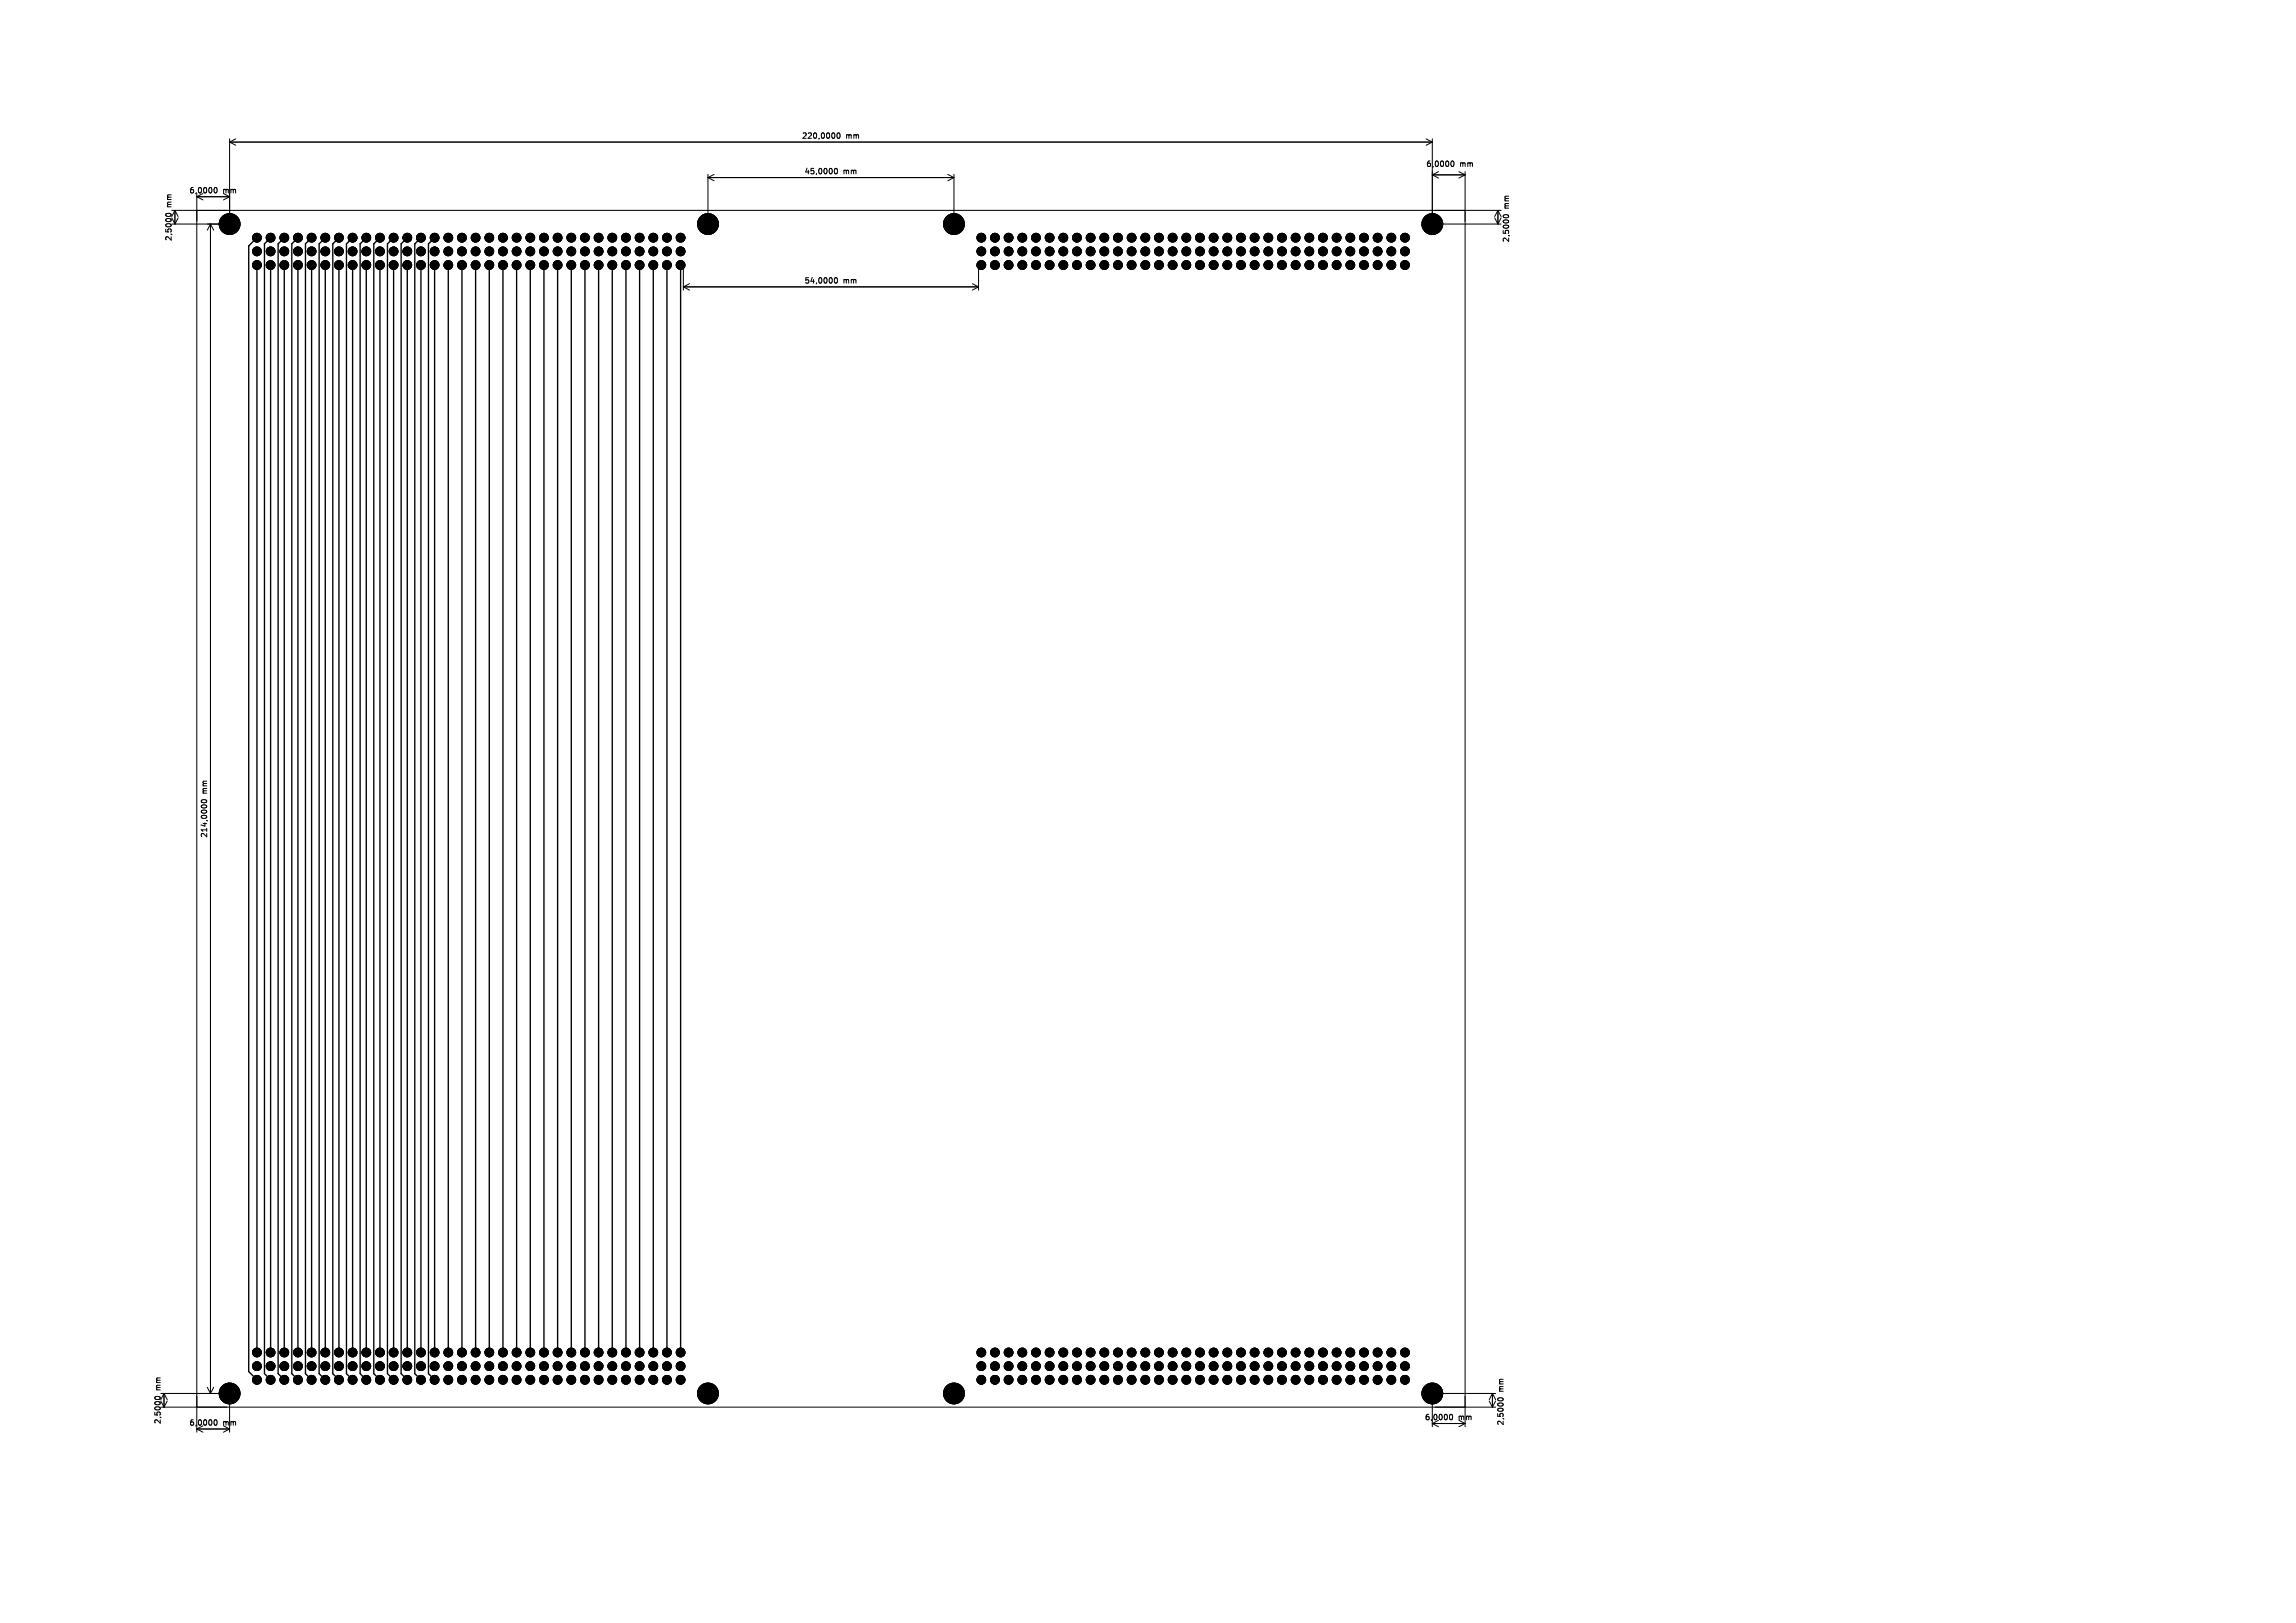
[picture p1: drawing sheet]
<svg xmlns="http://www.w3.org/2000/svg" width="420mm" height="297mm" viewBox="0 0 420 297" stroke-linecap="round" stroke-linejoin="round" font-family="sans-serif">
<defs><g id="words">
<g font-size="1.4">
<text x="146.6" y="25.5">220,0000</text>
<text x="154.7" y="25.5">mm</text>
<text x="34.6" y="35.5">6,0000</text>
<text x="40.8" y="35.5">mm</text>
<text x="147.1" y="32">45,0000</text>
<text x="154.2" y="32">mm</text>
<text x="260.8" y="30.7">6,0000</text>
<text x="267" y="30.7">mm</text>
<text x="31.5" y="38" transform="rotate(-90 31.5 38)">mm</text>
<text x="276.2" y="38.2" transform="rotate(-90 276.2 38.2)">mm</text>
<text x="31.5" y="44.2" transform="rotate(-90 31.5 44.2)">2,5000</text>
<text x="276.2" y="44.4" transform="rotate(-90 276.2 44.4)">2,5000</text>
<text x="147.1" y="52">54,0000</text>
<text x="154.2" y="52">mm</text>
<text x="38" y="145.3" transform="rotate(-90 38 145.3)">mm</text>
<text x="38" y="153.4" transform="rotate(-90 38 153.4)">214,0000</text>
<text x="29.5" y="254.5" transform="rotate(-90 29.5 254.5)">mm</text>
<text x="275.2" y="254.7" transform="rotate(-90 275.2 254.7)">mm</text>
<text x="29.5" y="260.7" transform="rotate(-90 29.5 260.7)">2,5000</text>
<text x="34.6" y="261">6,0000</text>
<text x="40.8" y="261">mm</text>
<text x="260.6" y="260">6,0000</text>
<text x="266.8" y="260">mm</text>
<text x="275.2" y="260.9" transform="rotate(-90 275.2 260.9)">2,5000</text>
</g>
</g></defs>
<g fill="none" stroke="#000" stroke-width=".18">
<path d="M30.4 39.5l-.1-.1a.53 .53 0 0 1 .5-.4 .53 .53 0 0 1 .5 .4l-.1 .1M31.4 38.5h10.1M32 38.5v2.5l.6-1.1M32 38.5l.6 1.1M32 38.5l-.6 1.1M36 38.5h232v219h-232zM36 35.4v5.1M37.1 36.6l-1.1-.6h6l-1.1 .6M39.2 34.4l.2-.1a.53 .53 0 0 1 .3 .5 .53 .53 0 0 1-.3 .5l-.2-.1M42 25.4v15.1M42 26h220M42 26l1.1 .6"/>
<path d="M43.1 25.4l-1.1 .6M129.5 31.9v8.6M129.5 32.5h45M129.5 32.5l1.1 .6M130.6 31.9l-1.1 .6M152.7 30.9l.2-.1a.53 .53 0 0 1 .3 .5 .53 .53 0 0 1-.3 .5l-.3-.4zM153.2 24.4l.1-.1a.53 .53 0 0 1 .4 .5 .53 .53 0 0 1-.4 .5l-.2-.4zM173.4 31.9l1.1 .6M174.5 31.9v8.6M174.5 32.5l-1.1 .6M260.9 25.4l1.1 .6M262 25.4v15.1"/>
<path d="M262 26l-1.1 .6M262 32h6M262 32l1.1 .6M262.5 38.5h12.1M263.1 31.4l-1.1 .6M265.5 29.6l.1-.1a.53 .53 0 0 1 .4 .5 .53 .53 0 0 1-.4 .5l-.1-.1M266.9 31.4l1.1 .6M268 31.4v9.1M268 32l-1.1 .6M273.4 39.9l.6 1.1M274 38.5v2.5M274 38.5l.6 1.1"/>
<path d="M274 38.5l-.6 1.1M274.6 39.9l-.6 1.1M275.1 39.8l-.1-.2a.53 .53 0 0 1 .5-.3 .53 .53 0 0 1 .5 .3l-.1 .2M31.4 41h10.1M38.5 41v214M38.5 41l.6 1.1M38.5 41l-.6 1.1M125 49v4.1M125 52.5h54M125 52.5l1.1 .6M126.1 51.9l-1.1 .6M152.7 50.9l.2-.1a.53 .53 0 0 1 .3 .5 .53 .53 0 0 1-.3 .5l-.3-.4z"/>
<path d="M177.9 51.9l1.1 .6M179 49v4.1M179 52.5l-1.1 .6M262.5 41h12.1M36.9 146.4a.48 .48 0 0 1 .6-.1 .48 .48 0 0 1 .3 .5 .49 .49 0 0 1-.6 .2 .49 .49 0 0 1-.3-.5zM28.4 256l-.1-.1a.53 .53 0 0 1 .5-.4 .53 .53 0 0 1 .5 .4l-.1 .1M29.4 255h12.1M29.4 257.5h12.1M30 255v2.5l.6-1.1M30 255l.6 1.1M30 255l-.6 1.1M36 255.5v6.6"/>
<path d="M37.9 253.9l.6 1.1M39.1 253.9l-.6 1.1M39.2 259.9l.2-.1a.53 .53 0 0 1 .3 .5 .53 .53 0 0 1-.3 .5l-.2-.1M42 255.5v6.6M262 255.5v5.6M262.5 255h11.1M262.5 257.5h11.1M265.2 258.9l.2-.1a.53 .53 0 0 1 .3 .5 .53 .53 0 0 1-.3 .5l-.2-.1M268 255.5v5.6M272.4 256.4l.6 1.1M273 255v2.5M273 255l.6 1.1"/>
<path d="M273 255l-.6 1.1M273.6 256.4l-.6 1.1M274.1 256.3l-.1-.2a.53 .53 0 0 1 .5-.3 .53 .53 0 0 1 .5 .3l-.1 .2M37.1 262.1l-1.1-.6h6l-1.1 .6M263.1 261.1l-1.1-.6h6l-1.1 .6"/>
</g>
<g fill="#000" stroke="#000" stroke-width=".18">
<circle cx="42" cy="41" r="1.9"/>
<circle cx="47" cy="46" r=".8"/>
<circle cx="47" cy="48.5" r=".8"/>
<circle cx="47" cy="43.5" r=".8"/>
<circle cx="49.5" cy="46" r=".8"/>
<circle cx="49.5" cy="48.5" r=".8"/>
<circle cx="49.5" cy="43.5" r=".8"/>
<circle cx="52" cy="46" r=".8"/>
<circle cx="52" cy="48.5" r=".8"/>
<circle cx="52" cy="43.5" r=".8"/>
<circle cx="54.5" cy="46" r=".8"/>
<circle cx="54.5" cy="43.5" r=".8"/>
<circle cx="54.5" cy="48.5" r=".8"/>
<circle cx="57" cy="46" r=".8"/>
<circle cx="57" cy="48.5" r=".8"/>
<circle cx="57" cy="43.5" r=".8"/>
<circle cx="59.5" cy="46" r=".8"/>
<circle cx="59.5" cy="48.5" r=".8"/>
<circle cx="59.5" cy="43.5" r=".8"/>
<circle cx="62" cy="46" r=".8"/>
<circle cx="62" cy="48.5" r=".8"/>
<circle cx="62" cy="43.5" r=".8"/>
<circle cx="64.5" cy="46" r=".8"/>
<circle cx="64.5" cy="48.5" r=".8"/>
<circle cx="64.5" cy="43.5" r=".8"/>
<circle cx="67" cy="46" r=".8"/>
<circle cx="67" cy="48.5" r=".8"/>
<circle cx="67" cy="43.5" r=".8"/>
<circle cx="69.5" cy="46" r=".8"/>
<circle cx="69.5" cy="48.5" r=".8"/>
<circle cx="69.5" cy="43.5" r=".8"/>
<circle cx="72" cy="46" r=".8"/>
<circle cx="72" cy="43.5" r=".8"/>
<circle cx="72" cy="48.5" r=".8"/>
<circle cx="74.5" cy="46" r=".8"/>
<circle cx="74.5" cy="43.5" r=".8"/>
<circle cx="74.5" cy="48.5" r=".8"/>
<circle cx="77" cy="46" r=".8"/>
<circle cx="77" cy="43.5" r=".8"/>
<circle cx="77" cy="48.5" r=".8"/>
<circle cx="79.5" cy="46" r=".8"/>
<circle cx="79.5" cy="43.5" r=".8"/>
<circle cx="79.5" cy="48.5" r=".8"/>
<circle cx="82" cy="46" r=".8"/>
<circle cx="82" cy="43.5" r=".8"/>
<circle cx="82" cy="48.5" r=".8"/>
<circle cx="84.5" cy="46" r=".8"/>
<circle cx="84.5" cy="43.5" r=".8"/>
<circle cx="84.5" cy="48.5" r=".8"/>
<circle cx="87" cy="46" r=".8"/>
<circle cx="87" cy="48.5" r=".8"/>
<circle cx="87" cy="43.5" r=".8"/>
<circle cx="89.5" cy="46" r=".8"/>
<circle cx="89.5" cy="43.5" r=".8"/>
<circle cx="89.5" cy="48.5" r=".8"/>
<circle cx="92" cy="46" r=".8"/>
<circle cx="92" cy="48.5" r=".8"/>
<circle cx="92" cy="43.5" r=".8"/>
<circle cx="94.5" cy="46" r=".8"/>
<circle cx="94.5" cy="43.5" r=".8"/>
<circle cx="94.5" cy="48.5" r=".8"/>
<circle cx="97" cy="46" r=".8"/>
<circle cx="97" cy="48.5" r=".8"/>
<circle cx="97" cy="43.5" r=".8"/>
<circle cx="99.5" cy="46" r=".8"/>
<circle cx="99.5" cy="43.5" r=".8"/>
<circle cx="99.5" cy="48.5" r=".8"/>
<circle cx="102" cy="46" r=".8"/>
<circle cx="102" cy="48.5" r=".8"/>
<circle cx="102" cy="43.5" r=".8"/>
<circle cx="104.5" cy="46" r=".8"/>
<circle cx="104.5" cy="48.5" r=".8"/>
<circle cx="104.5" cy="43.5" r=".8"/>
<circle cx="107" cy="46" r=".8"/>
<circle cx="107" cy="48.5" r=".8"/>
<circle cx="107" cy="43.5" r=".8"/>
<circle cx="109.5" cy="46" r=".8"/>
<circle cx="109.5" cy="43.5" r=".8"/>
<circle cx="109.5" cy="48.5" r=".8"/>
<circle cx="112" cy="46" r=".8"/>
<circle cx="112" cy="48.5" r=".8"/>
<circle cx="112" cy="43.5" r=".8"/>
<circle cx="114.5" cy="46" r=".8"/>
<circle cx="114.5" cy="48.5" r=".8"/>
<circle cx="114.5" cy="43.5" r=".8"/>
<circle cx="117" cy="46" r=".8"/>
<circle cx="117" cy="48.5" r=".8"/>
<circle cx="117" cy="43.5" r=".8"/>
<circle cx="119.5" cy="46" r=".8"/>
<circle cx="119.5" cy="48.5" r=".8"/>
<circle cx="119.5" cy="43.5" r=".8"/>
<circle cx="122" cy="46" r=".8"/>
<circle cx="122" cy="48.5" r=".8"/>
<circle cx="122" cy="43.5" r=".8"/>
<circle cx="124.5" cy="46" r=".8"/>
<circle cx="124.5" cy="43.5" r=".8"/>
<circle cx="124.5" cy="48.5" r=".8"/>
<circle cx="129.5" cy="41" r="1.9"/>
<circle cx="174.5" cy="41" r="1.9"/>
<circle cx="179.5" cy="46" r=".8"/>
<circle cx="179.5" cy="43.5" r=".8"/>
<circle cx="179.5" cy="48.5" r=".8"/>
<circle cx="182" cy="46" r=".8"/>
<circle cx="182" cy="48.5" r=".8"/>
<circle cx="182" cy="43.5" r=".8"/>
<circle cx="184.5" cy="46" r=".8"/>
<circle cx="184.5" cy="43.5" r=".8"/>
<circle cx="184.5" cy="48.5" r=".8"/>
<circle cx="187" cy="46" r=".8"/>
<circle cx="187" cy="48.5" r=".8"/>
<circle cx="187" cy="43.5" r=".8"/>
<circle cx="189.5" cy="46" r=".8"/>
<circle cx="189.5" cy="43.5" r=".8"/>
<circle cx="189.5" cy="48.5" r=".8"/>
<circle cx="192" cy="46" r=".8"/>
<circle cx="192" cy="43.5" r=".8"/>
<circle cx="192" cy="48.5" r=".8"/>
<circle cx="194.5" cy="46" r=".8"/>
<circle cx="194.5" cy="43.5" r=".8"/>
<circle cx="194.5" cy="48.5" r=".8"/>
<circle cx="197" cy="46" r=".8"/>
<circle cx="197" cy="43.5" r=".8"/>
<circle cx="197" cy="48.5" r=".8"/>
<circle cx="199.5" cy="46" r=".8"/>
<circle cx="199.5" cy="48.5" r=".8"/>
<circle cx="199.5" cy="43.5" r=".8"/>
<circle cx="202" cy="46" r=".8"/>
<circle cx="202" cy="43.5" r=".8"/>
<circle cx="202" cy="48.5" r=".8"/>
<circle cx="204.5" cy="46" r=".8"/>
<circle cx="204.5" cy="43.5" r=".8"/>
<circle cx="204.5" cy="48.5" r=".8"/>
<circle cx="207" cy="46" r=".8"/>
<circle cx="207" cy="48.5" r=".8"/>
<circle cx="207" cy="43.5" r=".8"/>
<circle cx="209.5" cy="46" r=".8"/>
<circle cx="209.5" cy="43.5" r=".8"/>
<circle cx="209.5" cy="48.5" r=".8"/>
<circle cx="212" cy="46" r=".8"/>
<circle cx="212" cy="43.5" r=".8"/>
<circle cx="212" cy="48.5" r=".8"/>
<circle cx="214.5" cy="46" r=".8"/>
<circle cx="214.5" cy="43.5" r=".8"/>
<circle cx="214.5" cy="48.5" r=".8"/>
<circle cx="217" cy="46" r=".8"/>
<circle cx="217" cy="43.5" r=".8"/>
<circle cx="217" cy="48.5" r=".8"/>
<circle cx="219.5" cy="46" r=".8"/>
<circle cx="219.5" cy="48.5" r=".8"/>
<circle cx="219.5" cy="43.5" r=".8"/>
<circle cx="222" cy="46" r=".8"/>
<circle cx="222" cy="43.5" r=".8"/>
<circle cx="222" cy="48.5" r=".8"/>
<circle cx="224.5" cy="46" r=".8"/>
<circle cx="224.5" cy="43.5" r=".8"/>
<circle cx="224.5" cy="48.5" r=".8"/>
<circle cx="227" cy="46" r=".8"/>
<circle cx="227" cy="43.5" r=".8"/>
<circle cx="227" cy="48.5" r=".8"/>
<circle cx="229.5" cy="46" r=".8"/>
<circle cx="229.5" cy="48.5" r=".8"/>
<circle cx="229.5" cy="43.5" r=".8"/>
<circle cx="232" cy="46" r=".8"/>
<circle cx="232" cy="48.5" r=".8"/>
<circle cx="232" cy="43.5" r=".8"/>
<circle cx="234.5" cy="46" r=".8"/>
<circle cx="234.5" cy="43.5" r=".8"/>
<circle cx="234.5" cy="48.5" r=".8"/>
<circle cx="237" cy="46" r=".8"/>
<circle cx="237" cy="48.5" r=".8"/>
<circle cx="237" cy="43.5" r=".8"/>
<circle cx="239.5" cy="46" r=".8"/>
<circle cx="239.5" cy="48.5" r=".8"/>
<circle cx="239.5" cy="43.5" r=".8"/>
<circle cx="242" cy="46" r=".8"/>
<circle cx="242" cy="48.5" r=".8"/>
<circle cx="242" cy="43.5" r=".8"/>
<circle cx="244.5" cy="46" r=".8"/>
<circle cx="244.5" cy="48.5" r=".8"/>
<circle cx="244.5" cy="43.5" r=".8"/>
<circle cx="247" cy="46" r=".8"/>
<circle cx="247" cy="43.5" r=".8"/>
<circle cx="247" cy="48.5" r=".8"/>
<circle cx="249.5" cy="46" r=".8"/>
<circle cx="249.5" cy="43.5" r=".8"/>
<circle cx="249.5" cy="48.5" r=".8"/>
<circle cx="252" cy="46" r=".8"/>
<circle cx="252" cy="48.5" r=".8"/>
<circle cx="252" cy="43.5" r=".8"/>
<circle cx="254.5" cy="46" r=".8"/>
<circle cx="254.5" cy="43.5" r=".8"/>
<circle cx="254.5" cy="48.5" r=".8"/>
<circle cx="257" cy="46" r=".8"/>
<circle cx="257" cy="43.5" r=".8"/>
<circle cx="257" cy="48.5" r=".8"/>
<circle cx="262" cy="41" r="1.9"/>
<circle cx="42" cy="255" r="1.9"/>
<circle cx="47" cy="252.5" r=".8"/>
<circle cx="47" cy="247.5" r=".8"/>
<circle cx="47" cy="250" r=".8"/>
<circle cx="49.5" cy="252.5" r=".8"/>
<circle cx="49.5" cy="247.5" r=".8"/>
<circle cx="49.5" cy="250" r=".8"/>
<circle cx="52" cy="247.5" r=".8"/>
<circle cx="52" cy="252.5" r=".8"/>
<circle cx="52" cy="250" r=".8"/>
<circle cx="54.5" cy="252.5" r=".8"/>
<circle cx="54.5" cy="247.5" r=".8"/>
<circle cx="54.5" cy="250" r=".8"/>
<circle cx="57" cy="252.5" r=".8"/>
<circle cx="57" cy="247.5" r=".8"/>
<circle cx="57" cy="250" r=".8"/>
<circle cx="59.5" cy="247.5" r=".8"/>
<circle cx="59.5" cy="252.5" r=".8"/>
<circle cx="59.5" cy="250" r=".8"/>
<circle cx="62" cy="247.5" r=".8"/>
<circle cx="62" cy="252.5" r=".8"/>
<circle cx="62" cy="250" r=".8"/>
<circle cx="64.5" cy="252.5" r=".8"/>
<circle cx="64.5" cy="247.5" r=".8"/>
<circle cx="64.5" cy="250" r=".8"/>
<circle cx="67" cy="247.5" r=".8"/>
<circle cx="67" cy="252.5" r=".8"/>
<circle cx="67" cy="250" r=".8"/>
<circle cx="69.5" cy="252.5" r=".8"/>
<circle cx="69.5" cy="247.5" r=".8"/>
<circle cx="69.5" cy="250" r=".8"/>
<circle cx="72" cy="247.5" r=".8"/>
<circle cx="72" cy="252.5" r=".8"/>
<circle cx="72" cy="250" r=".8"/>
<circle cx="74.5" cy="252.5" r=".8"/>
<circle cx="74.5" cy="247.5" r=".8"/>
<circle cx="74.5" cy="250" r=".8"/>
<circle cx="77" cy="252.5" r=".8"/>
<circle cx="77" cy="247.5" r=".8"/>
<circle cx="77" cy="250" r=".8"/>
<circle cx="79.5" cy="252.5" r=".8"/>
<circle cx="79.5" cy="247.5" r=".8"/>
<circle cx="79.5" cy="250" r=".8"/>
<circle cx="82" cy="252.5" r=".8"/>
<circle cx="82" cy="247.5" r=".8"/>
<circle cx="82" cy="250" r=".8"/>
<circle cx="84.5" cy="252.5" r=".8"/>
<circle cx="84.5" cy="247.5" r=".8"/>
<circle cx="84.5" cy="250" r=".8"/>
<circle cx="87" cy="252.5" r=".8"/>
<circle cx="87" cy="247.5" r=".8"/>
<circle cx="87" cy="250" r=".8"/>
<circle cx="89.5" cy="247.5" r=".8"/>
<circle cx="89.5" cy="252.5" r=".8"/>
<circle cx="89.5" cy="250" r=".8"/>
<circle cx="92" cy="252.5" r=".8"/>
<circle cx="92" cy="247.5" r=".8"/>
<circle cx="92" cy="250" r=".8"/>
<circle cx="94.5" cy="247.5" r=".8"/>
<circle cx="94.5" cy="252.5" r=".8"/>
<circle cx="94.5" cy="250" r=".8"/>
<circle cx="97" cy="252.5" r=".8"/>
<circle cx="97" cy="247.5" r=".8"/>
<circle cx="97" cy="250" r=".8"/>
<circle cx="99.5" cy="247.5" r=".8"/>
<circle cx="99.5" cy="252.5" r=".8"/>
<circle cx="99.5" cy="250" r=".8"/>
<circle cx="102" cy="252.5" r=".8"/>
<circle cx="102" cy="247.5" r=".8"/>
<circle cx="102" cy="250" r=".8"/>
<circle cx="104.5" cy="247.5" r=".8"/>
<circle cx="104.5" cy="252.5" r=".8"/>
<circle cx="104.5" cy="250" r=".8"/>
<circle cx="107" cy="252.5" r=".8"/>
<circle cx="107" cy="247.5" r=".8"/>
<circle cx="107" cy="250" r=".8"/>
<circle cx="109.5" cy="252.5" r=".8"/>
<circle cx="109.5" cy="247.5" r=".8"/>
<circle cx="109.5" cy="250" r=".8"/>
<circle cx="112" cy="247.5" r=".8"/>
<circle cx="112" cy="252.5" r=".8"/>
<circle cx="112" cy="250" r=".8"/>
<circle cx="114.5" cy="252.5" r=".8"/>
<circle cx="114.5" cy="247.5" r=".8"/>
<circle cx="114.5" cy="250" r=".8"/>
<circle cx="117" cy="252.5" r=".8"/>
<circle cx="117" cy="247.5" r=".8"/>
<circle cx="117" cy="250" r=".8"/>
<circle cx="119.5" cy="252.5" r=".8"/>
<circle cx="119.5" cy="247.5" r=".8"/>
<circle cx="119.5" cy="250" r=".8"/>
<circle cx="122" cy="247.5" r=".8"/>
<circle cx="122" cy="252.5" r=".8"/>
<circle cx="122" cy="250" r=".8"/>
<circle cx="124.5" cy="252.5" r=".8"/>
<circle cx="124.5" cy="247.5" r=".8"/>
<circle cx="124.5" cy="250" r=".8"/>
<circle cx="129.5" cy="255" r="1.9"/>
<circle cx="174.5" cy="255" r="1.9"/>
<circle cx="179.5" cy="247.5" r=".8"/>
<circle cx="179.5" cy="252.5" r=".8"/>
<circle cx="179.5" cy="250" r=".8"/>
<circle cx="182" cy="252.5" r=".8"/>
<circle cx="182" cy="247.5" r=".8"/>
<circle cx="182" cy="250" r=".8"/>
<circle cx="184.5" cy="252.5" r=".8"/>
<circle cx="184.5" cy="247.5" r=".8"/>
<circle cx="184.5" cy="250" r=".8"/>
<circle cx="187" cy="252.5" r=".8"/>
<circle cx="187" cy="247.5" r=".8"/>
<circle cx="187" cy="250" r=".8"/>
<circle cx="189.5" cy="252.5" r=".8"/>
<circle cx="189.5" cy="247.5" r=".8"/>
<circle cx="189.5" cy="250" r=".8"/>
<circle cx="192" cy="247.5" r=".8"/>
<circle cx="192" cy="252.5" r=".8"/>
<circle cx="192" cy="250" r=".8"/>
<circle cx="194.5" cy="247.5" r=".8"/>
<circle cx="194.5" cy="252.5" r=".8"/>
<circle cx="194.5" cy="250" r=".8"/>
<circle cx="197" cy="252.5" r=".8"/>
<circle cx="197" cy="247.5" r=".8"/>
<circle cx="197" cy="250" r=".8"/>
<circle cx="199.5" cy="252.5" r=".8"/>
<circle cx="199.5" cy="247.5" r=".8"/>
<circle cx="199.5" cy="250" r=".8"/>
<circle cx="202" cy="252.5" r=".8"/>
<circle cx="202" cy="247.5" r=".8"/>
<circle cx="202" cy="250" r=".8"/>
<circle cx="204.5" cy="252.5" r=".8"/>
<circle cx="204.5" cy="247.5" r=".8"/>
<circle cx="204.5" cy="250" r=".8"/>
<circle cx="207" cy="252.5" r=".8"/>
<circle cx="207" cy="247.5" r=".8"/>
<circle cx="207" cy="250" r=".8"/>
<circle cx="209.5" cy="252.5" r=".8"/>
<circle cx="209.5" cy="247.5" r=".8"/>
<circle cx="209.5" cy="250" r=".8"/>
<circle cx="212" cy="247.5" r=".8"/>
<circle cx="212" cy="252.5" r=".8"/>
<circle cx="212" cy="250" r=".8"/>
<circle cx="214.5" cy="252.5" r=".8"/>
<circle cx="214.5" cy="247.5" r=".8"/>
<circle cx="214.5" cy="250" r=".8"/>
<circle cx="217" cy="247.5" r=".8"/>
<circle cx="217" cy="252.5" r=".8"/>
<circle cx="217" cy="250" r=".8"/>
<circle cx="219.5" cy="252.5" r=".8"/>
<circle cx="219.5" cy="247.5" r=".8"/>
<circle cx="219.5" cy="250" r=".8"/>
<circle cx="222" cy="252.5" r=".8"/>
<circle cx="222" cy="247.5" r=".8"/>
<circle cx="222" cy="250" r=".8"/>
<circle cx="224.5" cy="252.5" r=".8"/>
<circle cx="224.5" cy="247.5" r=".8"/>
<circle cx="224.5" cy="250" r=".8"/>
<circle cx="227" cy="252.5" r=".8"/>
<circle cx="227" cy="247.5" r=".8"/>
<circle cx="227" cy="250" r=".8"/>
<circle cx="229.5" cy="247.5" r=".8"/>
<circle cx="229.5" cy="252.5" r=".8"/>
<circle cx="229.5" cy="250" r=".8"/>
<circle cx="232" cy="247.5" r=".8"/>
<circle cx="232" cy="252.5" r=".8"/>
<circle cx="232" cy="250" r=".8"/>
<circle cx="234.5" cy="252.5" r=".8"/>
<circle cx="234.5" cy="247.5" r=".8"/>
<circle cx="234.5" cy="250" r=".8"/>
<circle cx="237" cy="247.5" r=".8"/>
<circle cx="237" cy="252.5" r=".8"/>
<circle cx="237" cy="250" r=".8"/>
<circle cx="239.5" cy="247.5" r=".8"/>
<circle cx="239.5" cy="252.5" r=".8"/>
<circle cx="239.5" cy="250" r=".8"/>
<circle cx="242" cy="247.5" r=".8"/>
<circle cx="242" cy="252.5" r=".8"/>
<circle cx="242" cy="250" r=".8"/>
<circle cx="244.5" cy="252.5" r=".8"/>
<circle cx="244.5" cy="247.5" r=".8"/>
<circle cx="244.5" cy="250" r=".8"/>
<circle cx="247" cy="252.5" r=".8"/>
<circle cx="247" cy="247.5" r=".8"/>
<circle cx="247" cy="250" r=".8"/>
<circle cx="249.5" cy="247.5" r=".8"/>
<circle cx="249.5" cy="252.5" r=".8"/>
<circle cx="249.5" cy="250" r=".8"/>
<circle cx="252" cy="247.5" r=".8"/>
<circle cx="252" cy="252.5" r=".8"/>
<circle cx="252" cy="250" r=".8"/>
<circle cx="254.5" cy="252.5" r=".8"/>
<circle cx="254.5" cy="247.5" r=".8"/>
<circle cx="254.5" cy="250" r=".8"/>
<circle cx="257" cy="247.5" r=".8"/>
<circle cx="257" cy="252.5" r=".8"/>
<circle cx="257" cy="250" r=".8"/>
<circle cx="262" cy="255" r="1.9"/>
</g>
<g fill="none" stroke="#000" stroke-width=".25">
<path d="M47 48.5v199M47 43.5l-1.5 1.5v206l1.5 1.5M49.5 43.5l-1.1 1.1v206.8l1.1 1.1M49.5 48.5v199M52 43.5l-1.1 1.1v206.8l1.1 1.1M52 48.5v199M54.5 43.5l-1.1 1.1v206.8l1.1 1.1M54.5 48.5v199M57 43.5l-1.1 1.1v206.8l1.1 1.1M57 48.5v199M59.5 43.5l-1.1 1.1v206.8l1.1 1.1M59.5 48.5v199"/>
<path d="M62 43.5l-1.1 1.1v206.8l1.1 1.1M62 48.5v199M64.5 43.5l-1.1 1.1v206.8l1.1 1.1M64.5 48.5v199M67 43.5l-1.1 1.1v206.8l1.1 1.1M67 48.5v199M69.5 43.5l-1.1 1.1v206.8l1.1 1.1M69.5 48.5v199M72 43.5l-1.1 1.1v206.8l1.1 1.1M72 48.5v199M74.5 43.5l-1.1 1.1v206.8l1.1 1.1M74.5 48.5v199"/>
<path d="M77 43.5l-1.1 1.1v206.8l1.1 1.1M77 48.5v199M79.5 43.5l-1.1 1.1v206.8l1.1 1.1M79.5 48.5v199M82 48.5v199M84.5 48.5v199M87 48.5v199M89.5 48.5v199M92 48.5v199M94.5 48.5v199M97 48.5v199M99.5 48.5v199"/>
<path d="M102 48.5v199M104.5 48.5v199M107 48.5v199M109.5 48.5v199M112 48.5v199M114.5 48.5v199M117 48.5v199M119.5 48.5v199M122 48.5v199M124.5 48.5v199"/>
</g>
<use href="#words"/>
</svg>
